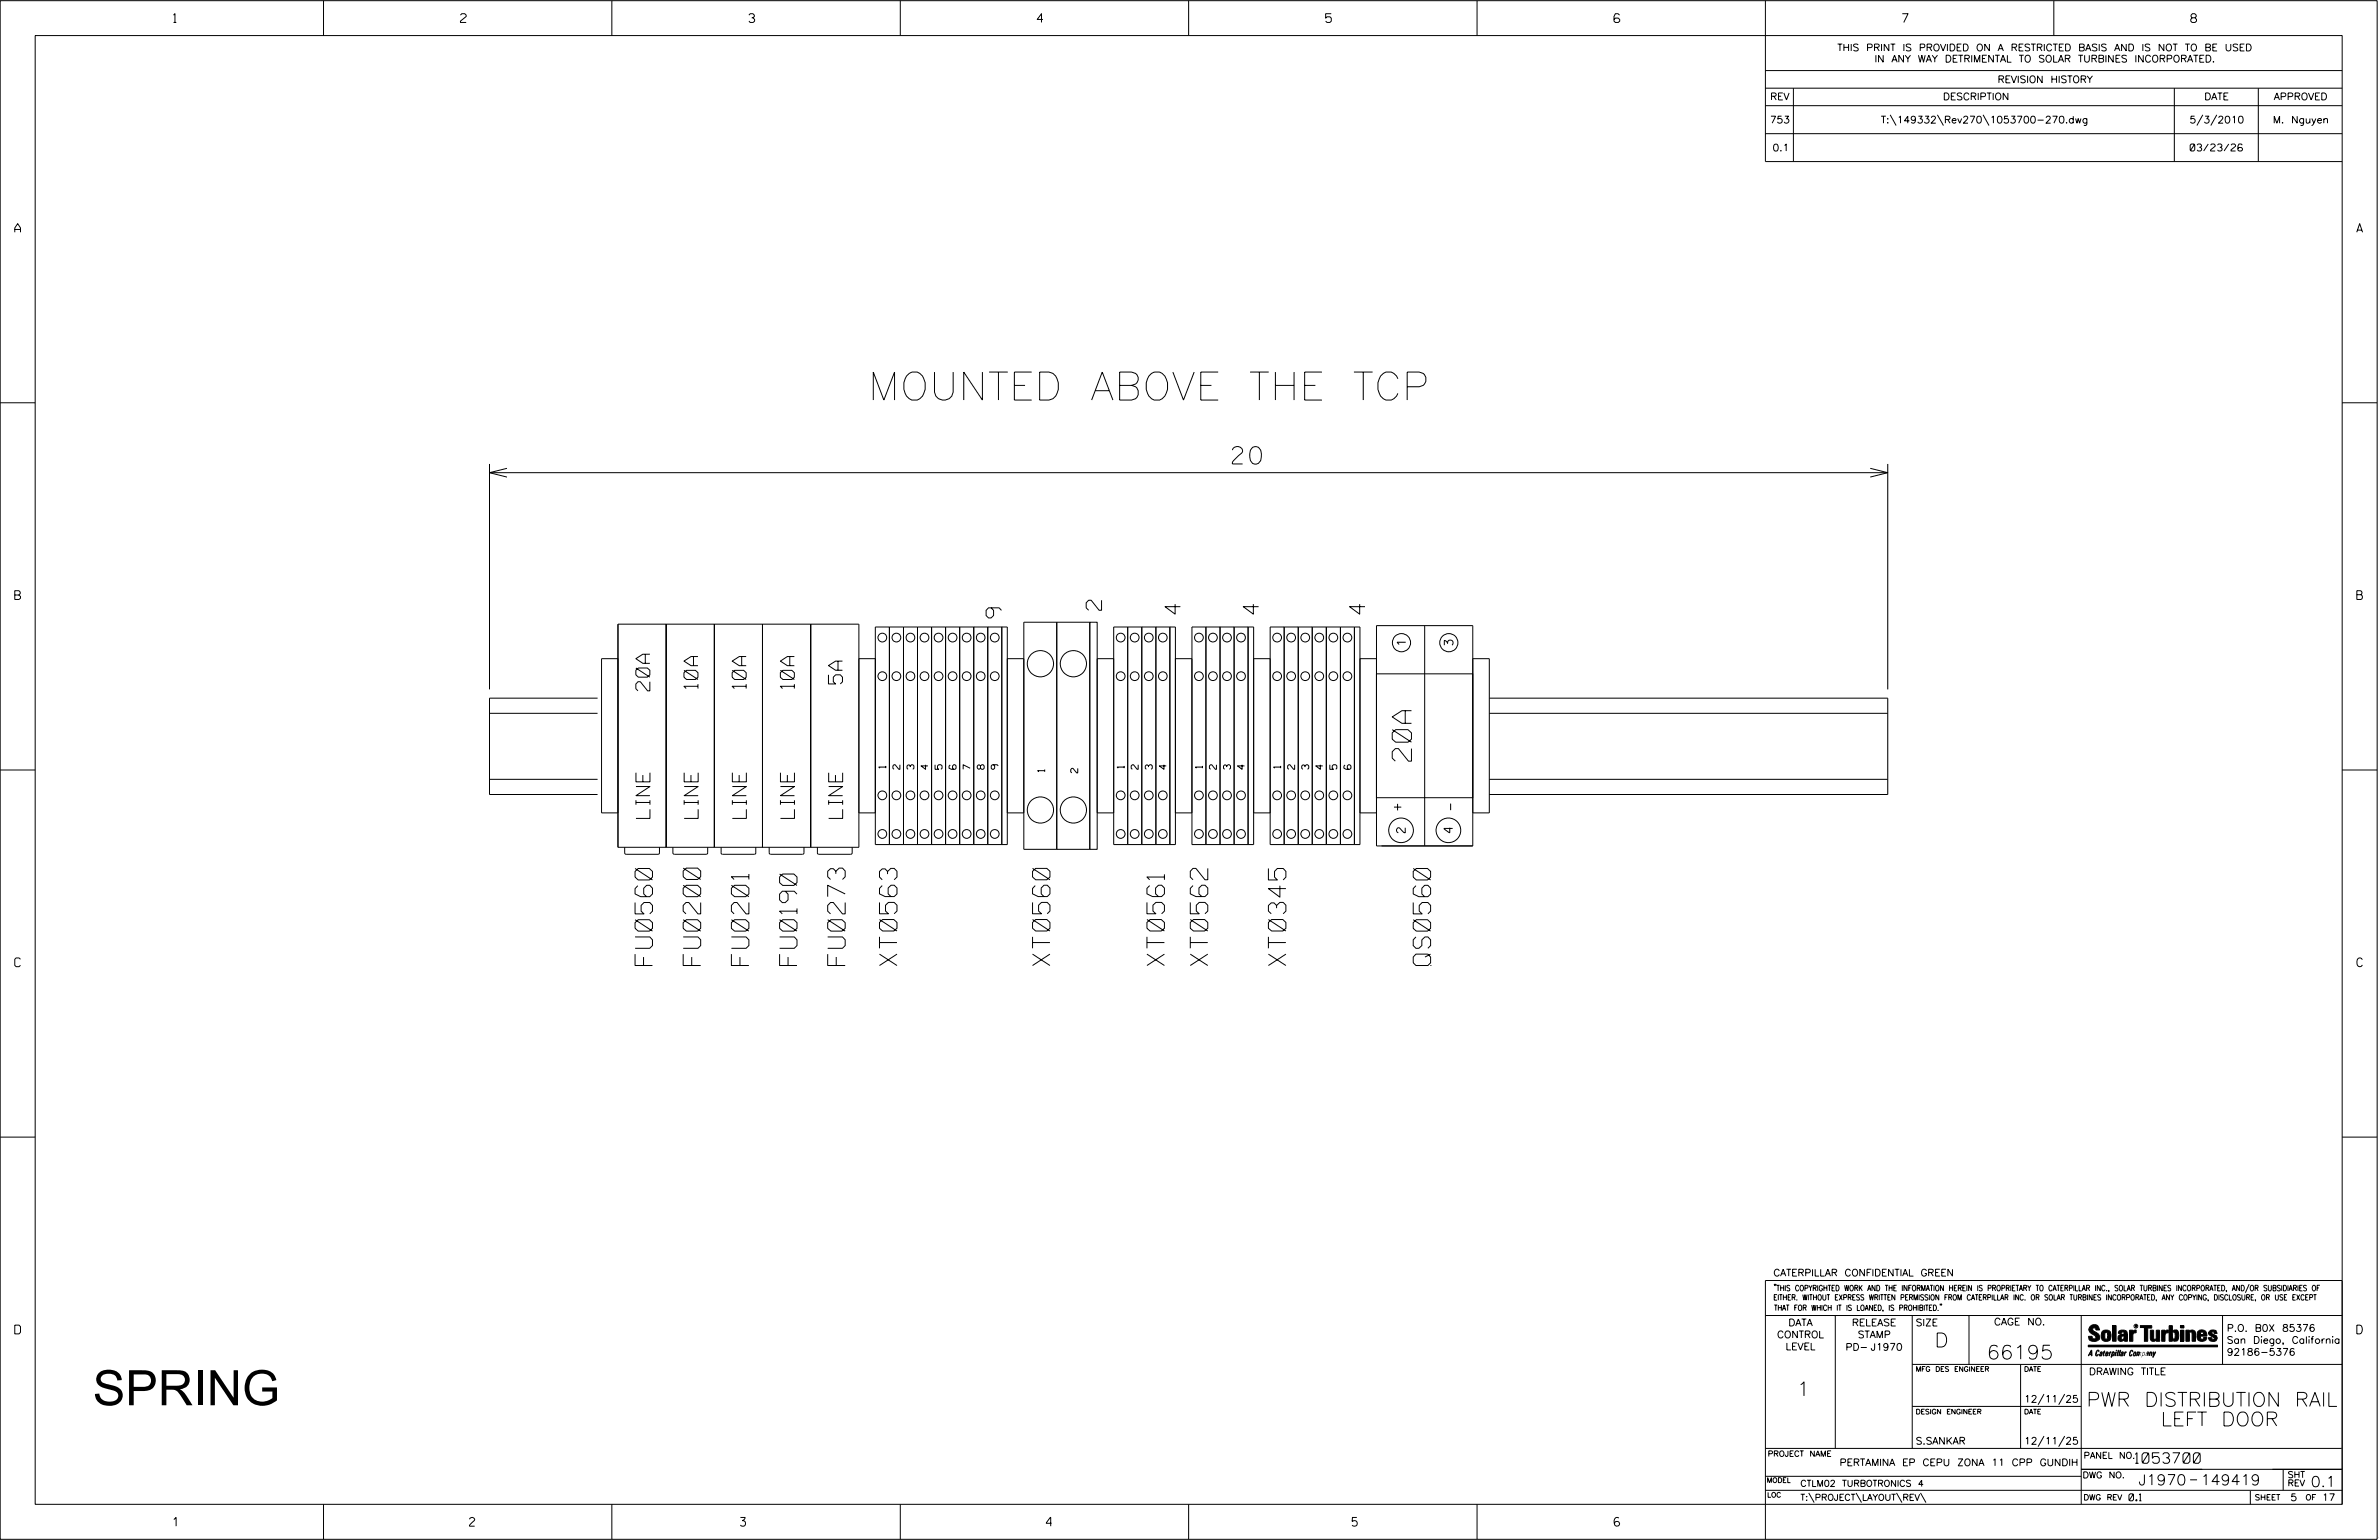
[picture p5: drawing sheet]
<svg xmlns="http://www.w3.org/2000/svg" width="864mm" height="559mm" viewBox="0 0 864 559" stroke-linecap="round" stroke-linejoin="round" font-family="sans-serif">
<defs><g id="words">
<text font-size="12.7" x="33.7" y="509.9">SPRING</text>
<text font-size="10.2" x="315.1" y="145.2">MOUNTED ABOVE THE TCP</text>
<text font-size="7" x="512.4" y="276.2" transform="rotate(-90 512.4 276.2)">20A</text>
<g font-size="6.3">
<text x="447.4" y="168.4">20</text>
<text x="236.9" y="350.4" transform="rotate(-90 236.9 350.4)">FU0560</text>
<text x="254.4" y="350.4" transform="rotate(-90 254.4 350.4)">FU0200</text>
<text x="271.8" y="350.4" transform="rotate(-90 271.8 350.4)">FU0201</text>
<text x="289.3" y="350.4" transform="rotate(-90 289.3 350.4)">FU0190</text>
<text x="306.8" y="350.4" transform="rotate(-90 306.8 350.4)">FU0273</text>
<text x="325.6" y="350.4" transform="rotate(-90 325.6 350.4)">XT0563</text>
<text x="381.2" y="350.4" transform="rotate(-90 381.2 350.4)">XT0560</text>
<text x="422.7" y="350.4" transform="rotate(-90 422.7 350.4)">XT0561</text>
<text x="438.4" y="350.4" transform="rotate(-90 438.4 350.4)">XT0562</text>
<text x="466.8" y="350.4" transform="rotate(-90 466.8 350.4)">XT0345</text>
<text x="519.3" y="350.4" transform="rotate(-90 519.3 350.4)">QS0560</text>
</g>
<g font-size="5.6">
<text x="399.9" y="221.4" transform="rotate(-90 399.9 221.4)">2</text>
<text x="363.6" y="224.2" transform="rotate(-90 363.6 224.2)">9</text>
<text x="428.5" y="222.9" transform="rotate(-90 428.5 222.9)">4</text>
<text x="456.9" y="222.9" transform="rotate(-90 456.9 222.9)">4</text>
<text x="495.5" y="222.9" transform="rotate(-90 495.5 222.9)">4</text>
</g>
<g font-size="5.1">
<text x="235.9" y="250.7" transform="rotate(-90 235.9 250.7)">20A</text>
<text x="253.4" y="249.8" transform="rotate(-90 253.4 249.8)">10A</text>
<text x="270.9" y="249.8" transform="rotate(-90 270.9 249.8)">10A</text>
<text x="288.3" y="249.8" transform="rotate(-90 288.3 249.8)">10A</text>
<text x="305.8" y="248.2" transform="rotate(-90 305.8 248.2)">5A</text>
<text x="235.9" y="297" transform="rotate(-90 235.9 297)">LINE</text>
<text x="253.4" y="297" transform="rotate(-90 253.4 297)">LINE</text>
<text x="270.9" y="297" transform="rotate(-90 270.9 297)">LINE</text>
<text x="288.4" y="297" transform="rotate(-90 288.4 297)">LINE</text>
<text x="305.9" y="297" transform="rotate(-90 305.9 297)">LINE</text>
<text x="702.3" y="488.8">D</text>
<text x="721.2" y="493.2">66195</text>
<text x="652.2" y="506.5">1</text>
<text x="757.4" y="510.3">PWR DISTRIBUTION RAIL</text>
<text x="781.4" y="517.4">LEFT DOOR</text>
</g>
<g font-size="3.8">
<text x="775.1" y="531">1053700</text>
<text x="776.3" y="538.9">J1970</text>
<text x="798.8" y="538.9">149419</text>
<text x="838.8" y="539.5">0.1</text>
</g>
<g font-size="3.2">
<text x="63" y="8.2">1</text>
<text x="167.2" y="8.2">2</text>
<text x="271.8" y="8.2">3</text>
<text x="376.5" y="8.2">4</text>
<text x="481.2" y="8.2">5</text>
<text x="690.6" y="8.2">7</text>
<text x="795.3" y="8.2">8</text>
<text x="5.4" y="84.3">A</text>
<text x="855.5" y="84.3">A</text>
<text x="5.4" y="217.5">B</text>
<text x="855.6" y="217.5">B</text>
<text x="510.3" y="234.1" transform="rotate(-90 510.3 234.1)">1</text>
<text x="527.5" y="234.1" transform="rotate(-90 527.5 234.1)">3</text>
<text x="510.1" y="302.2" transform="rotate(-90 510.1 302.2)">2</text>
<text x="527.3" y="302.2" transform="rotate(-90 527.3 302.2)">4</text>
<text x="5.4" y="350.8">C</text>
<text x="855.6" y="350.8">C</text>
<text x="5.4" y="484">D</text>
<text x="855.6" y="484">D</text>
<text x="62.8" y="553.8">1</text>
<text x="170.4" y="553.8">2</text>
<text x="268.8" y="553.8">3</text>
<text x="379.8" y="553.8">4</text>
<text x="490.8" y="553.8">5</text>
<text x="585.9" y="553.8">6</text>
</g>
<g font-size="2.5">
<text x="666.9" y="18.5">THIS PRINT IS PROVIDED ON A RESTRICTED BASIS AND IS NOT TO BE USED</text>
<text x="680.5" y="22.6">IN ANY WAY DETRIMENTAL TO SOLAR TURBINES INCORPORATED.</text>
<text x="725.1" y="30">REVISION HISTORY</text>
<text x="642.6" y="36.3">REV</text>
<text x="705.3" y="36.3">DESCRIPTION</text>
<text x="800.2" y="36.3">DATE</text>
<text x="825.4" y="36.3">APPROVED</text>
<text x="642.5" y="44.7">753</text>
<text x="682.8" y="44.7">T:\149332\Rev270\1053700-270.dwg</text>
<text x="794.8" y="44.7">5/3/2010</text>
<text x="825.1" y="44.7">M. Nguyen</text>
<text x="643.5" y="54.8">0.1</text>
<text x="795.1" y="54.8">03/23/26</text>
<text x="321.6" y="278.7" transform="rotate(-90 321.6 278.7)">1</text>
<text x="326.7" y="279.2" transform="rotate(-90 326.7 279.2)">2</text>
<text x="331.8" y="279.2" transform="rotate(-90 331.8 279.2)">3</text>
<text x="336.9" y="279.2" transform="rotate(-90 336.9 279.2)">4</text>
<text x="342" y="279.2" transform="rotate(-90 342 279.2)">5</text>
<text x="352.2" y="279.2" transform="rotate(-90 352.2 279.2)">7</text>
<text x="357.3" y="279.2" transform="rotate(-90 357.3 279.2)">8</text>
<text x="362.4" y="279.2" transform="rotate(-90 362.4 279.2)">9</text>
<text x="379.3" y="280" transform="rotate(-90 379.3 280)">1</text>
<text x="391.2" y="280.5" transform="rotate(-90 391.2 280.5)">2</text>
<text x="408.1" y="278.7" transform="rotate(-90 408.1 278.7)">1</text>
<text x="413.2" y="279.2" transform="rotate(-90 413.2 279.2)">2</text>
<text x="418.3" y="279.2" transform="rotate(-90 418.3 279.2)">3</text>
<text x="423.4" y="279.2" transform="rotate(-90 423.4 279.2)">4</text>
<text x="436.5" y="278.7" transform="rotate(-90 436.5 278.7)">1</text>
<text x="441.6" y="279.2" transform="rotate(-90 441.6 279.2)">2</text>
<text x="446.7" y="279.2" transform="rotate(-90 446.7 279.2)">3</text>
<text x="451.8" y="279.2" transform="rotate(-90 451.8 279.2)">4</text>
<text x="464.9" y="278.7" transform="rotate(-90 464.9 278.7)">1</text>
<text x="470" y="279.2" transform="rotate(-90 470 279.2)">2</text>
<text x="475.1" y="279.2" transform="rotate(-90 475.1 279.2)">3</text>
<text x="480.2" y="279.2" transform="rotate(-90 480.2 279.2)">4</text>
<text x="485.3" y="279.2" transform="rotate(-90 485.3 279.2)">5</text>
<text x="490.4" y="279.2" transform="rotate(-90 490.4 279.2)">6</text>
<text x="643.8" y="463">CATERPILLAR CONFIDENTIAL GREEN</text>
<text x="645.1" y="485.5">CONTROL</text>
<text x="649.2" y="481.1">DATA</text>
<text x="672.3" y="481.1">RELEASE</text>
<text x="674.4" y="485.5">STAMP</text>
<text x="695.4" y="481.1">SIZE</text>
<text x="723.8" y="480.8">CAGE NO.</text>
<text x="808.4" y="483.1">P.O. B0X 85376</text>
<text x="648.2" y="489.8">LEVEL</text>
<text x="669.9" y="490">PD- J1970</text>
<text x="808.4" y="487.5">San Diego, California</text>
<text x="808.4" y="491.8">92186-5376</text>
<text x="758.3" y="498.9">DRAWING TITLE</text>
<text x="734.8" y="508.9">12/11/25</text>
<text x="695.4" y="524.1">S.SANKAR</text>
<text x="734.8" y="524.1">12/11/25</text>
<text x="667.8" y="531.9">PERTAMINA EP CEPU ZONA 11 CPP GUNDIH</text>
<text x="772.8" y="544.6">0.1</text>
<text x="831.4" y="544.6">5</text>
<text x="842.9" y="544.6">17</text>
</g>
<g font-size="2.3">
<text x="756.4" y="529.2">PANEL NO.</text>
<text x="653.5" y="539.4">CTLM02 TURBOTRONICS 4</text>
<text x="756" y="536.3">DWG NO.</text>
<text x="830.4" y="539.3">REV</text>
<text x="830.4" y="536.2">SHT</text>
<text x="653.5" y="544.5">T:\PROJECT\LAYOUT\REV\</text>
</g>
<g font-size="2">
<text x="643.8" y="468.4">&quot;THIS COPYRIGHTED WORK AND THE INFORMATION HEREIN IS PROPRIETARY TO CATERPILLAR INC., SOLAR TURBINES INCORPORATED, AND/OR SUBSIDIARIES OF</text>
<text x="643.8" y="471.8">EITHER. WITHOUT EXPRESS WRITTEN PERMISSION FROM CATERPILLAR INC. OR SOLAR TURBINES INCORPORATED, ANY COPYING, DISCLOSURE, OR USE EXCEPT</text>
<text x="644" y="475.6">THAT FOR WHICH IT IS LOANED, IS PROHIBITED.&quot;</text>
<text x="641.7" y="528.5">PROJECT NAME</text>
<text x="756.3" y="544.3">DWG REV</text>
<text x="818.5" y="544.3">SHEET</text>
<text x="836.9" y="544.3">OF</text>
</g>
<g font-size="1.8">
<text x="695.4" y="497.6">MFG DES ENGINEER</text>
<text x="734.8" y="497.6">DATE</text>
<text x="695.4" y="513.1">DESIGN ENGINEER</text>
<text x="734.8" y="513.1">DATE</text>
<text x="641.3" y="538">MODEL</text>
<text x="641.5" y="543.3">LOC</text>
</g>
<text font-size=".9" x="775.1" y="481.7">R</text>
</g></defs>
<g fill="none" stroke="#000" stroke-width=".36">
<path d="M.1 .2h862.8v558.4h-862.8zM12.8 12.9h837.4v533h-837.4zM117.4 .2v12.7M222.1 .2v12.7M326.8 .2v12.7M431.5 .2v12.7M536.2 .2v12.7M587.9 5.5l-.5-.5h-1l-.5 1v1.7l.5 .4h1l.6-.4v-.6l-.6-.5h-1l-.5 .5M640.9 .2v58.4h209.3M745.6 .2v12.7M640.9 25.6h209.3M640.9 32h209.3"/>
<path d="M640.9 38.3h209.3M651 32v26.6M789.3 32v26.6M819.8 32v26.6M640.9 48.5h209.3M686.2 41.7l2.1 3.8M703.3 41.7l2.2 3.8M719.9 41.7l2.1 3.8M799.6 41.7l-2.1 3.8M804.7 41.7l-2.2 3.8M.1 146.2h12.7M850.2 146.2h12.7"/>
<path d="M177.7 168.3v81.9M177.7 171.5h507.6M184 169.9l-6.3 1.6 6.3 1.6M678.9 169.9l6.4 1.6-6.4 1.6M685.3 168.3v81.9M224.3 239h-5.9v56h5.9M224.3 226.5h87.5v80.9h-87.5zM241.8 226.5v80.9M259.3 226.5v80.9M276.8 226.5v80.9M294.3 226.5v80.9M311.8 239h5.9"/>
<path d="M317.7 227.5h48v79h-48zM322.9 227.5v79M328 227.5v79M333.1 227.5v79M338.2 227.5v79M343.3 227.5v79M348.4 227.5v79M353.5 227.5v79M358.6 227.5v79M363.7 227.5l-.1 79M365.7 239h6M371.7 225.8h23.9v82.4h-23.9z"/>
<path d="M383.6 225.8v82.4M395.6 225.8h2.7v82.4h-2.7zM404.3 239h-6v56h6M404.3 227.5h22.4v79h-22.4zM409.4 227.5v79M414.5 227.5v79M419.6 227.5v79M424.7 227.5v79M426.7 239h6M432.7 227.5h22.4v79h-22.4zM437.8 227.5v79M442.9 227.5v79"/>
<path d="M448 227.5v79M453.1 227.5v79M455.1 239h6M461.1 227.5h32.6v79h-32.6zM466.2 227.5v79M471.3 227.5v79M476.4 227.5v79M481.5 227.5v79M486.6 227.5v79M491.7 227.5v79M493.7 239h6M499.7 227h34.9v80h-34.9z"/>
<path d="M517.2 227v80M534.6 239h6v56h-6M177.7 258.8h39.2M216.9 253.3h-39.2v35h39.2M499.7 244.5h34.9v45h-34.9zM540.6 253.3h144.7v35h-144.7M540.6 258.8h144.7M.1 279.4h12.7M344.9 277.6l-.4 .4v.8l.9 .4h1.3l.4-.4v-.9l-.4-.4h-.5l-.4 .4v.9l.4 .4M850.2 279.4h12.7M177.7 282.8h39.2M311.8 295h5.9"/>
<path d="M365.7 295h6M426.7 295h6M455.1 295h6M493.7 295h6M506 292.9h2.7M507.3 291.7v2.4M526.6 291.6v2.4M540.6 282.8h144.7M226.8 307.4v2.1l.5 .5h11.6l.5-.5v-2.1M244.3 307.4v2.1l.5 .5h11.6l.5-.5v-2.1M261.8 307.4v2.1l.5 .5h11.6l.5-.5v-2.1M279.2 307.4v2.1l.6 .5h11.6l.5-.5v-2.1"/>
<path d="M296.7 307.4v2.1l.5 .5h11.6l.6-.5v-2.1M.1 412.6h12.7M850.2 412.6h12.7M640.9 477.3h209.3M644.2 466.1l-.1 .4M644.7 466.1l-.2 .4M666.2 477.3v48.3M694.2 477.3v48.3M704.4 473.3l-.1 .4M704.8 473.3l-.1 .4M714.8 477.3v17.8M755.5 477.3v68.6"/>
<path d="M806.8 477.3v17.8M816.5 466l-1.4 3.1M850.2 464.6h-209.3v94M850.2 464.8v81.1M694.2 495.1h156M733.5 495.1v30.5M758.6 481.4a2.02 2.02 0 0 1 3.1-.1l.5 1.3h-1.3l-.2-.6-.4-.2-.6 .1-.1 .4 .4 .7a2.46 2.46 0 0 1 2.2 2.9 2.83 2.83 0 0 1-3.8 .3l-.3-1.3h1.3l.2 .7 .6 .3 .5-.2 .2-.5-.4-.6-1.9-1.2-.4-.9zM759.2 491.3h-.7l.7-1.2v1.9h.2l-.1-2.1-1.3 2.1 .5-.5h.7M761.3 490l.3-.2 .4 .3-.1 .3-.3-.4-.4 .3-.3 1.6h.4l.4-.5-.3 .6-.4 .1-.3-.4zM762.6 490.6l.5-.1-.1 1.4h-.9a.74 .74 0 0 1 .9-.8l-.3 .7-.5 .1 .2-.5 .6-.2v-.5l-.7 .2zM763 483.2a2.17 2.17 0 0 1 3.1 0l.3 1.4-.3 1.5a2.17 2.17 0 0 1-3.1 0l-.3-1.5zM763.6 490.5l.4-.4 .2 .6h-.3l-.3 .9 .2 .4-.3-.1z"/>
<path d="M764.1 483.7l.5-.4 .4 .3v2.2l-.4 .2-.5-.2zM764.6 491.1l.6 .2v-.7l-.4-.1-.4 .6-.1 .8h.6M764.6 491.1l-.1 .8h.4M764.6 482.6v.8M764.8 490.7l.4 .1v.3h-.6zM765 491.5l-.1 .4zM766 490.5l-.5 1.5zM766 490.8l.4-.3-.4 .4M766.9 481h1.3v5.7h-1.3zM767 490.8l.5 .1-.3 .8-.4 .2zM767.3 490.5h-.5l-.5 2M767.3 490.5a.8 .8 0 0 1 .2 1 .8 .8 0 0 1-.9 .4l-.1 .6"/>
<path d="M767.3 490.5l-.1 .2M768.1 490.5l-.4 1.5zM768.2 489.9h.3l-.1 .2h-.2zM769 489.9l-.5 2.1zM769.7 489.9l-.6 2.1zM770.1 491.4l.5-.3-.5 .8zM770.4 491.9h.1M770.6 491.1l.1-.4-.7 .2 .1-.3 .6-.1 .2 .3-.5 1.1M770.6 491.1a.74 .74 0 0 0-.8 .8h.6M771 484.8h-.7l-.3 .6 .4 .7 .5-.3 .1-2.4h-.8l-.1 .4h-1.2a1.71 1.71 0 0 1 1.8-1.3 1.71 1.71 0 0 1 1.6 1.4v2.8h-1.1l-.1-.6M771 484.2l-1.5 .1a1.41 1.41 0 0 0 0 2.4l.5 .1 1.1-.7M771.2 486.1h-.1"/>
<path d="M771.4 490.5l.1 .3 .4-.3-.9 1.5zM771.5 490.8h.1M773 482.7h1.2v.5l.5-.5 .7-.1v1h-.6l-.5 .4-.1 2.7h-1.2zM773.3 490.3l.6-.4 .4 .2-.1 .4-.3-.4a1.28 1.28 0 0 0-.5 1.8l.6-.4-.1 .4-.8 .1zM774.7 490.8l.5-.3a.88 .88 0 0 1 .2 .9 .88 .88 0 0 1-.7 .7l-.2-.2zM774.8 490.9h.5l-.3 1h-.3l-.2-.2zM775.2 490.5l-.1 .2M776.8 481h4.3v.9h-1.5v4.8h-1.3M776.8 490.6l-.8 .2v-.3l-.4 1.5 .8-1.3v1.3l.3-1.2M779.3 491.1h.4M779.6 490.5h.3l-.3 1.4M779.6 490.7h.2l-.1 .4"/>
<path d="M779.7 491.1l-.1 .4M779.7 491.1l-.4 .2M780.1 492l.4-1.5 .1 .3 .3-.3 .3 .2-.3 1.3v-1.3l-.7 1.3M780.6 482.7h1.2v2.7l.1 .4 .4 .3 .4-.7v-2.7h1.2l.1 4h-1.3v-.5l-1.1 .6-.7-.3-.3-.7zM781.6 492.5l1-2-.8 1.3-.2-1.3-.2 2M784.7 482.7h1.2v.5l.5-.5 .7-.1v1h-.5l-.6 .4-.1 2.7h-1.2zM787.4 481h1.2v2a1.4 1.4 0 0 1 2.2 .2l.1 1.4-.4 1.9-1.5 .1-.4-.5v-1l.5 .9 .5-.3v-2.1l-.5-.4-.5 .7v2.8h-1.2zM791.5 482.7h1.3v4h-1.3zM791.5 481h1.3v.9h-1.3zM793.5 482.7h1.3v.4l.7-.5 1.1 .2 .4 .6v3.3h-1.2l-.3-3.4-.7 .2v3.2h-1.3zM794.8 483.1h.1M797.7 483.2a1.92 1.92 0 0 1 2.4-.5 1.92 1.92 0 0 1 1 2.1h-2.3v.8l.6 .5 .5-.3v-.5h1.2a1.83 1.83 0 0 1-2.1 1.4 1.83 1.83 0 0 1-1.5-2.1z"/>
<path d="M798.8 484.2v.6M799.1 483.4h.6l.2 .8h-1.1zM804.6 482.9a1.84 1.84 0 0 0-2.9 .8 3.3 3.3 0 0 0 2.2 1.9l-.5 .5-.4-.3-.1-.4h-1.2l.1 .6a1.92 1.92 0 0 0 2.9 .4M804.9 483.8h-1.2l-.2-.6-.5 .1-.1 .3 .1 .3 1.8 .9M805.1 488.1h-47.1v.6h47.1M694.2 510.3h61.3M742 505.8l-2.2 3.9M749.5 505.8l-2.2 3.9M640.9 525.6h209.2M640.9 535.7h114.6M742 521.1l-2.2 3.8M749.5 521.1l-2.2 3.8"/>
<path d="M755.5 533.2h94.7M795 537h2.6M828.8 533.2v7.6M117.4 545.9v12.7M222.1 545.9v12.7M326.8 545.9v12.7M431.5 545.9v12.7M536.2 545.9v12.7M640.9 540.8h209.3M656.6 541.7l2 3.5M673.8 541.7l1.9 3.5M688.4 541.7l2 3.5"/>
<path d="M697.2 541.7l1.9 3.5M816.9 541v4.9"/>
<circle cx="320.3" cy="231.4" r="1.59"/>
<circle cx="325.4" cy="231.3" r="1.59"/>
<circle cx="330.5" cy="231.3" r="1.58"/>
<circle cx="335.6" cy="231.3" r="1.59"/>
<circle cx="340.7" cy="231.3" r="1.58"/>
<circle cx="345.8" cy="231.4" r="1.59"/>
<circle cx="350.9" cy="231.3" r="1.59"/>
<circle cx="356" cy="231.3" r="1.58"/>
<circle cx="361.1" cy="231.3" r="1.59"/>
<circle cx="406.8" cy="231.3" r="1.58"/>
<circle cx="411.9" cy="231.3" r="1.59"/>
<circle cx="417" cy="231.3" r="1.59"/>
<circle cx="422.1" cy="231.3" r="1.58"/>
<circle cx="435.2" cy="231.3" r="1.58"/>
<circle cx="440.3" cy="231.3" r="1.59"/>
<circle cx="445.4" cy="231.3" r="1.59"/>
<circle cx="450.5" cy="231.4" r="1.59"/>
<circle cx="463.6" cy="231.3" r="1.58"/>
<circle cx="468.7" cy="231.3" r="1.59"/>
<circle cx="473.8" cy="231.3" r="1.59"/>
<circle cx="478.9" cy="231.4" r="1.59"/>
<circle cx="484" cy="231.3" r="1.59"/>
<circle cx="489.1" cy="231.3" r="1.58"/>
<circle cx="508.8" cy="233.2" r="3.3"/>
<circle cx="525.9" cy="233.2" r="3.3"/>
<circle cx="320.3" cy="245.4" r="1.59"/>
<circle cx="325.4" cy="245.4" r="1.59"/>
<circle cx="330.5" cy="245.4" r="1.58"/>
<circle cx="335.6" cy="245.4" r="1.59"/>
<circle cx="340.7" cy="245.4" r="1.58"/>
<circle cx="345.8" cy="245.4" r="1.59"/>
<circle cx="350.9" cy="245.4" r="1.59"/>
<circle cx="356" cy="245.4" r="1.58"/>
<circle cx="361.1" cy="245.4" r="1.59"/>
<circle cx="377.7" cy="240.8" r="4.8"/>
<circle cx="389.7" cy="240.8" r="4.8"/>
<circle cx="406.8" cy="245.4" r="1.58"/>
<circle cx="411.9" cy="245.4" r="1.59"/>
<circle cx="417" cy="245.4" r="1.59"/>
<circle cx="422.1" cy="245.4" r="1.58"/>
<circle cx="435.2" cy="245.4" r="1.58"/>
<circle cx="440.3" cy="245.4" r="1.59"/>
<circle cx="445.4" cy="245.4" r="1.59"/>
<circle cx="450.5" cy="245.4" r="1.59"/>
<circle cx="463.6" cy="245.4" r="1.58"/>
<circle cx="468.7" cy="245.4" r="1.59"/>
<circle cx="473.8" cy="245.4" r="1.59"/>
<circle cx="478.9" cy="245.4" r="1.59"/>
<circle cx="484" cy="245.4" r="1.59"/>
<circle cx="489.1" cy="245.4" r="1.58"/>
<circle cx="320.3" cy="288.6" r="1.59"/>
<circle cx="325.4" cy="288.6" r="1.58"/>
<circle cx="330.5" cy="288.6" r="1.58"/>
<circle cx="335.6" cy="288.6" r="1.58"/>
<circle cx="340.7" cy="288.6" r="1.58"/>
<circle cx="345.8" cy="288.6" r="1.59"/>
<circle cx="350.9" cy="288.6" r="1.58"/>
<circle cx="356" cy="288.6" r="1.58"/>
<circle cx="361.1" cy="288.6" r="1.58"/>
<circle cx="377.7" cy="293.9" r="4.8"/>
<circle cx="389.7" cy="293.9" r="4.8"/>
<circle cx="406.8" cy="288.6" r="1.58"/>
<circle cx="411.9" cy="288.6" r="1.58"/>
<circle cx="417" cy="288.6" r="1.58"/>
<circle cx="422.1" cy="288.6" r="1.58"/>
<circle cx="435.2" cy="288.6" r="1.58"/>
<circle cx="440.3" cy="288.6" r="1.58"/>
<circle cx="445.4" cy="288.6" r="1.58"/>
<circle cx="450.5" cy="288.6" r="1.59"/>
<circle cx="463.6" cy="288.6" r="1.58"/>
<circle cx="468.7" cy="288.6" r="1.58"/>
<circle cx="473.8" cy="288.6" r="1.58"/>
<circle cx="478.9" cy="288.6" r="1.59"/>
<circle cx="484" cy="288.6" r="1.58"/>
<circle cx="489.1" cy="288.6" r="1.58"/>
<circle cx="320.3" cy="302.6" r="1.59"/>
<circle cx="325.4" cy="302.6" r="1.58"/>
<circle cx="330.5" cy="302.6" r="1.58"/>
<circle cx="335.6" cy="302.6" r="1.58"/>
<circle cx="340.7" cy="302.6" r="1.58"/>
<circle cx="345.8" cy="302.6" r="1.59"/>
<circle cx="350.9" cy="302.6" r="1.58"/>
<circle cx="356" cy="302.6" r="1.58"/>
<circle cx="361.1" cy="302.6" r="1.58"/>
<circle cx="406.8" cy="302.6" r="1.58"/>
<circle cx="411.9" cy="302.6" r="1.58"/>
<circle cx="417" cy="302.6" r="1.58"/>
<circle cx="422.1" cy="302.6" r="1.58"/>
<circle cx="435.2" cy="302.6" r="1.58"/>
<circle cx="440.3" cy="302.6" r="1.58"/>
<circle cx="445.4" cy="302.6" r="1.58"/>
<circle cx="450.5" cy="302.6" r="1.59"/>
<circle cx="463.6" cy="302.6" r="1.58"/>
<circle cx="468.7" cy="302.6" r="1.58"/>
<circle cx="473.8" cy="302.6" r="1.58"/>
<circle cx="478.9" cy="302.6" r="1.59"/>
<circle cx="484" cy="302.6" r="1.58"/>
<circle cx="489.1" cy="302.6" r="1.58"/>
<circle cx="508.6" cy="301.3" r="4.5"/>
<circle cx="525.8" cy="301.3" r="4.5"/>
<circle cx="775.4" cy="481.2" r=".69"/>
</g>
<g fill="#000">
<path d="M768.1 490.5l-.4 1.5zM768.2 489.9h.3l-.1 .2h-.2zM769 489.9l-.5 2.1zM769.7 489.9l-.6 2.1zM791.5 481h1.3v.9h-1.3zM791.5 482.7h1.3v4h-1.3zM758 488.1h47.1v.6h-47.1z"/>
<path d="M759.2 489.9l-1.2 2.1 .5-.5h.7v.5h.2zM759.2 490.1v1.2h-.7z" fill-rule="evenodd"/>
<path d="M758.6 481.4a2.02 2.02 0 0 1 3.1-.1l.5 1.3h-1.3l-.2-.6-.4-.2-.6 .1-.1 .4 .4 .7a2.46 2.46 0 0 1 2.2 2.9 2.83 2.83 0 0 1-3.8 .3l-.3-1.3h1.3l.2 .7 .6 .3 .5-.2 .2-.5-.4-.6-1.9-1.2-.4-.9z" fill-rule="evenodd"/>
<path d="M761.3 490l.3-.2 .4 .3-.1 .3-.3-.4-.4 .3-.3 1.6h.4l.4-.5-.3 .6-.4 .1-.3-.4z" fill-rule="evenodd"/>
<path d="M762.6 490.6l.5-.1-.1 1.4h-.9a.74 .74 0 0 1 .9-.8l-.6 .3-.2 .5 .5-.1 .3-.6v-.5l-.7 .2z" fill-rule="evenodd"/>
<path d="M763.6 490.5l.4-.4 .2 .6h-.3l-.3 .9 .2 .4-.3-.1z" fill-rule="evenodd"/>
<path d="M764.8 490.5l.5 .3-.1 .5h-.6l.6-.2v-.3l-.4-.1-.3 1.2h.4l.3-.4-.6 .6-.3-.2v-.4z" fill-rule="evenodd"/>
<path d="M763 483.2a2.17 2.17 0 0 1 3.1 0l.3 1.4-.3 1.5a2.17 2.17 0 0 1-3.1 0l-.3-1.5zM764.1 483.7v2.1l.5 .2 .4-.2v-2.2l-.4-.3z" fill-rule="evenodd"/>
<path d="M766 490.5v.3l.4-.1-.4 .2-.5 1.1z" fill-rule="evenodd"/>
<path d="M766.8 490.5l-.5 2 .3-.6a.71 .71 0 0 0 .9-.5 .71 .71 0 0 0-.4-.9zM767 490.8l.5 .1-.3 .8-.4 .2z" fill-rule="evenodd"/>
<path d="M766.9 481h1.3v5.7h-1.3z" fill-rule="evenodd"/>
<path d="M770.1 490.6l.6-.1 .2 .3-.4 1.2-.5 .1-.2-.5 .3-.5h.5l-.7 .5v.3l.4-.1 .4-.9-.5-.2-.2 .2z" fill-rule="evenodd"/>
<path d="M769.4 482.8l-.5 1h1.2l.1-.4h.8v.8l-1.5 .1a1.41 1.41 0 0 0 0 2.4l.5 .1 1.1-.7 .1 .6h1.1v-2.8a1.79 1.79 0 0 0-2.4-1.2zM770.3 484.8h.7l-.1 1-.5 .3-.4-.7z" fill-rule="evenodd"/>
<path d="M771.4 490.5l.1 .3 .4-.3-.9 1.5z" fill-rule="evenodd"/>
<path d="M773 482.7h1.2v.5l.5-.5 .7-.1v1h-.6l-.5 .4-.1 2.7h-1.2z" fill-rule="evenodd"/>
<path d="M773.3 490.3l.6-.4 .4 .2-.1 .4-.3-.4a1.28 1.28 0 0 0-.5 1.8l.6-.4-.3 .5h-.6z" fill-rule="evenodd"/>
<path d="M774.7 490.8l-.2 1.1h.7a.96 .96 0 0 0 0-1.4zM774.8 490.9h.5l-.1 .6-.5 .4-.2-.2z" fill-rule="evenodd"/>
<path d="M776 490.5v.3l.4-.3 .2 .3 .7-.2-.3 1.4v-1.3l-.6 1.3v-1.3l-.8 1.3z" fill-rule="evenodd"/>
<path d="M776.8 481h4.3v.9h-1.5v4.8h-1.3v-4.8h-1.5z" fill-rule="evenodd"/>
<path d="M777.9 490.5l-.5 2 .3-.6a.71 .71 0 0 0 .9-.5 .71 .71 0 0 0-.4-.9zM778.1 490.8l.3-.1 .1 .4-.5 .8-.2-.5z" fill-rule="evenodd"/>
<path d="M779.3 490.6l.6-.1-.3 1.5-.7-.1a.67 .67 0 0 1 .8-.8l-.6 .3-.1 .5 .4-.1 .4-.9-.4-.2-.3 .2z" fill-rule="evenodd"/>
<path d="M780.5 490.5l.1 .3 .3-.3 .3 .2-.3 1.3v-1.3l-.8 1.3z" fill-rule="evenodd"/>
<path d="M780.6 482.7h1.2v2.7l.1 .4 .4 .3 .4-.7v-2.7h1.2l.1 4h-1.3v-.5l-1.1 .6-.7-.3-.3-.7z" fill-rule="evenodd"/>
<path d="M781.6 490.5l.2 1.3 .8-1.3-1.2 2z" fill-rule="evenodd"/>
<path d="M784.7 482.7h1.2v.5l.5-.5 .7-.1v1h-.5l-.6 .4-.1 2.7h-1.2z" fill-rule="evenodd"/>
<path d="M787.4 481h1.2v2a1.4 1.4 0 0 1 2.2 .2l.1 1.4-.4 1.9-1.5 .1-.4-.5v-1l.5 .9 .5-.3v-2.1l-.5-.4-.5 .7v2.8h-1.2z" fill-rule="evenodd"/>
<path d="M793.5 482.7h1.3v.4a1.29 1.29 0 0 1 2.2 .3v3.3h-1.2l-.3-3.4-.7 .2v3.2h-1.3z" fill-rule="evenodd"/>
<path d="M797.7 483.2a1.92 1.92 0 0 1 2.4-.5 1.92 1.92 0 0 1 1 2.1h-2.3v.8l.6 .5 .5-.3v-.5h1.2a1.83 1.83 0 0 1-2.1 1.4 1.83 1.83 0 0 1-1.5-2.1zM799.1 483.4l-.3 .8h1.1l-.2-.8z" fill-rule="evenodd"/>
<path d="M801.9 483.2a1.94 1.94 0 0 1 3 .1v.5h-1.2l-.2-.6-.5 .1-.1 .3 .1 .3 1.8 .9a1.2 1.2 0 0 1 .1 1.3 1.2 1.2 0 0 1-1.2 .7l-1.6-.4-.4-1h1.2l.1 .4 .4 .3 .5-.5a3.3 3.3 0 0 1-2.2-1.9z" fill-rule="evenodd"/>
<circle cx="761.4" cy="492" r=".07"/>
<circle cx="762.2" cy="485.1" r=".07"/>
<circle cx="769.3" cy="492" r=".07"/>
<circle cx="773.1" cy="486.7" r=".07"/>
<circle cx="791.5" cy="486.7" r=".07"/>
<circle cx="791.5" cy="481" r=".07"/>
<circle cx="794.8" cy="486.7" r=".07"/>
</g>
<use href="#words"/>
</svg>
